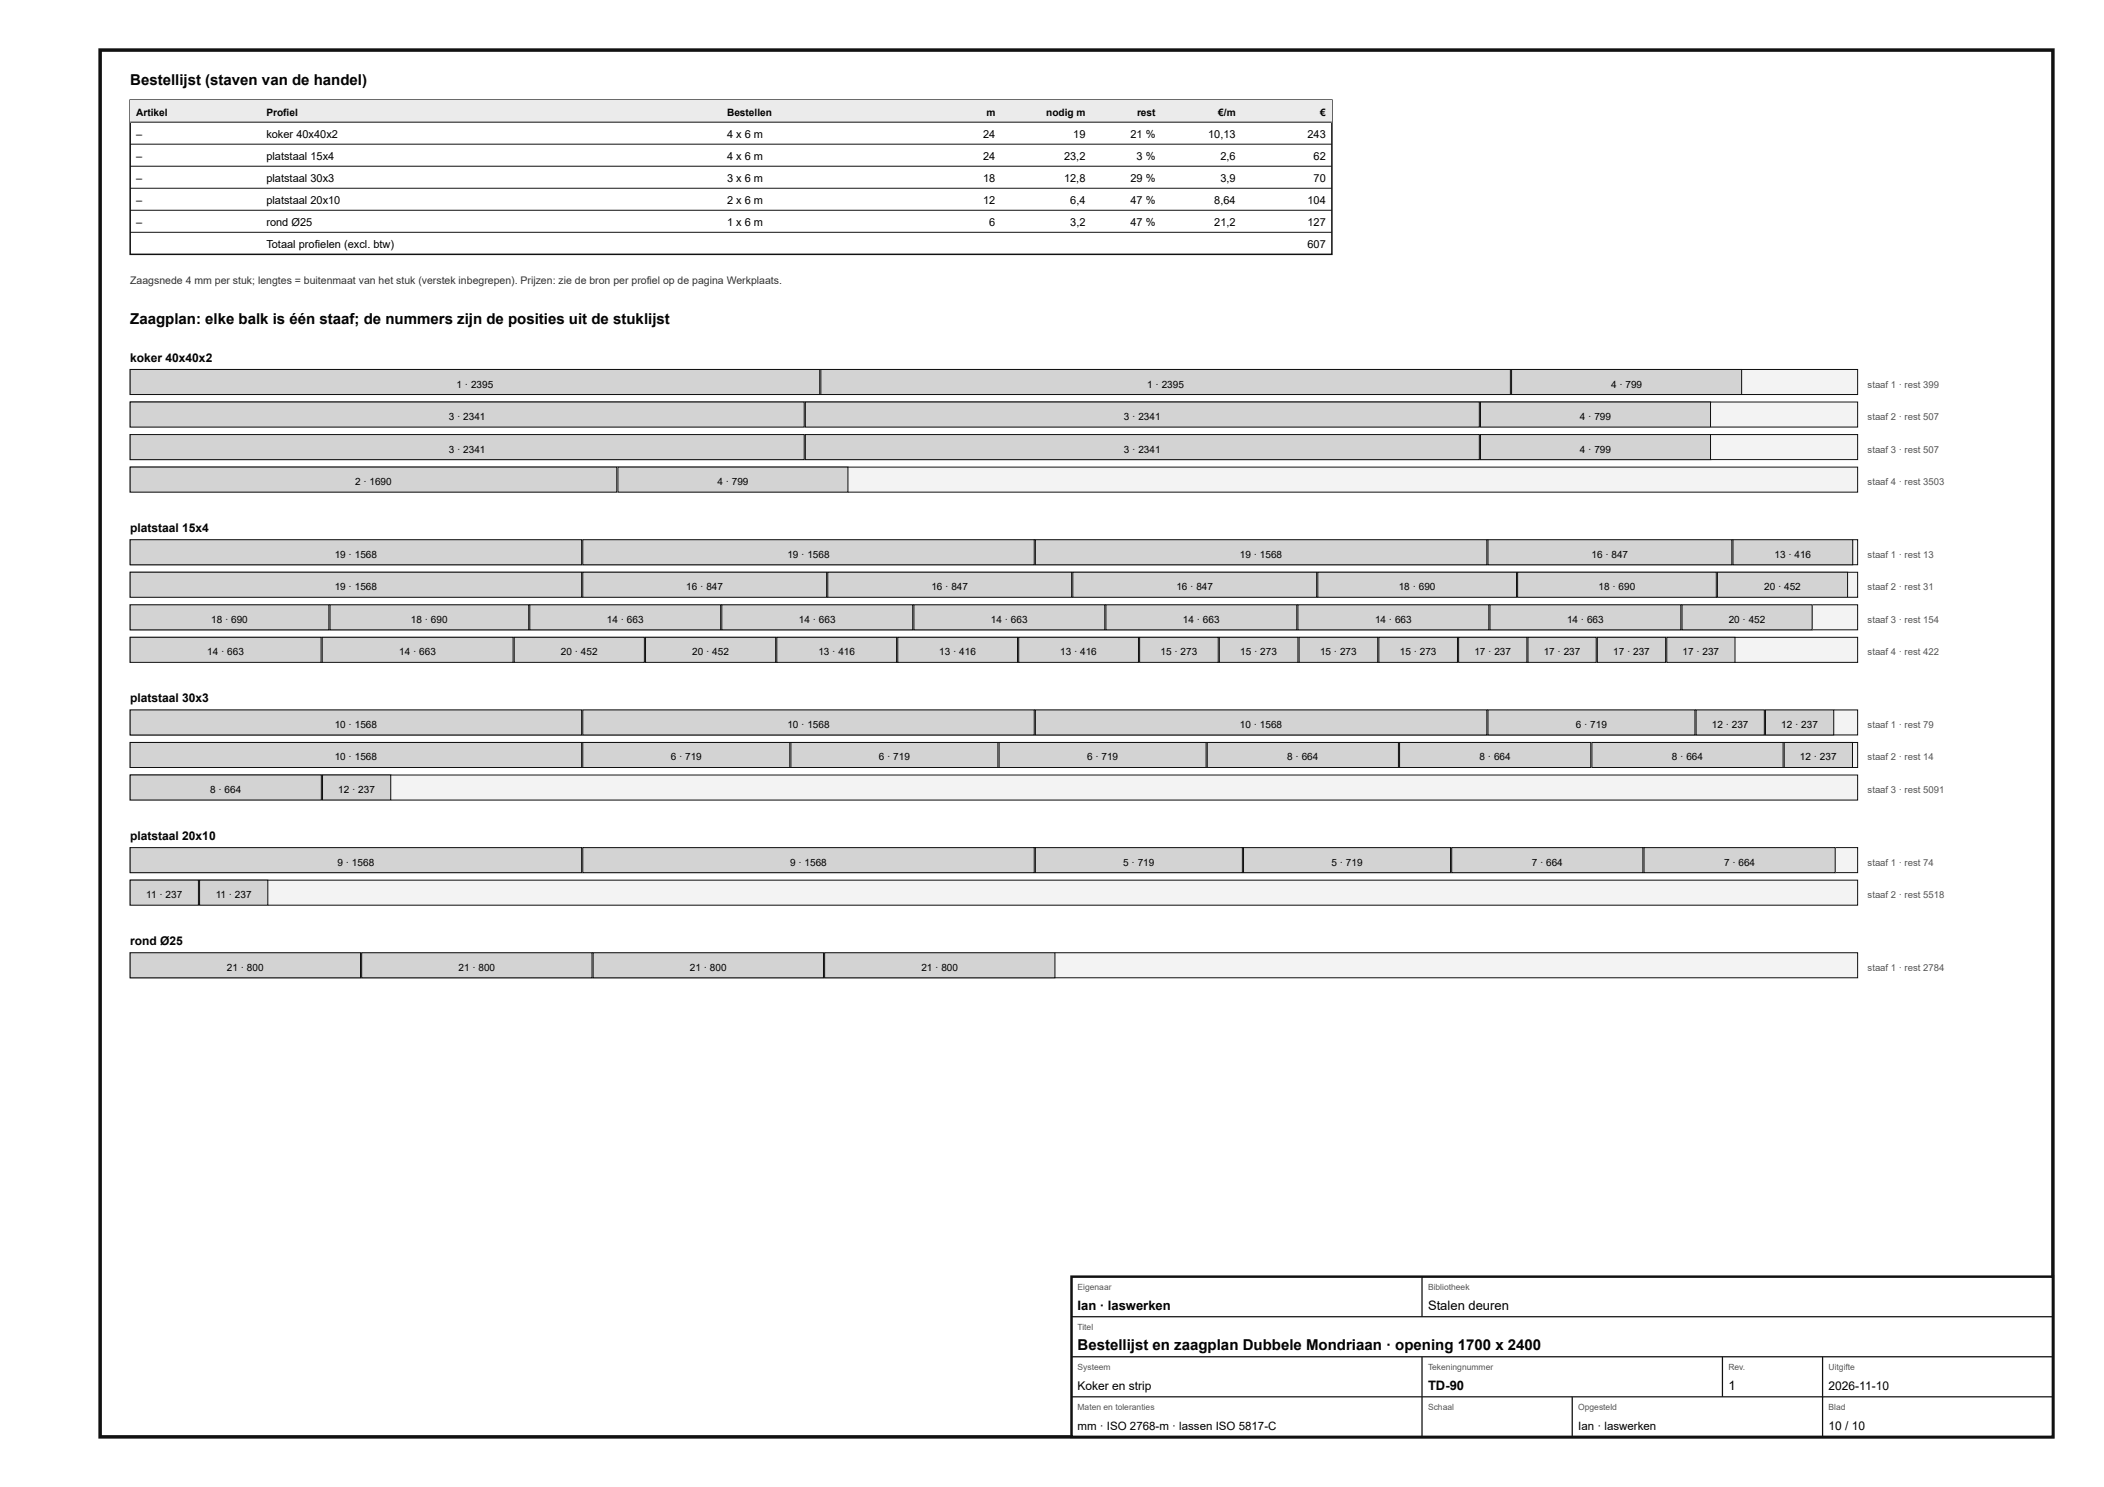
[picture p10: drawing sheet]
<svg xmlns="http://www.w3.org/2000/svg" width="420mm" height="297mm" viewBox="0 0 420 297" stroke-linecap="round" stroke-linejoin="round" font-family="sans-serif">
<defs><g id="words">
<g font-size="3">
<text x="26" y="17">Bestellijst (staven van de handel)</text>
<text x="26" y="64.8">Zaagplan: elke balk is één staaf; de nummers zijn de posities uit de stuklijst</text>
<text x="215.2" y="269.6">Bestellijst en zaagplan Dubbele Mondriaan · opening 1700 x 2400</text>
</g>
<g font-size="2.6">
<text x="215.2" y="261.6">Ian · laswerken</text>
<text x="285.2" y="261.6">Stalen deuren</text>
<text x="285.2" y="277.6">TD-90</text>
<text x="345.2" y="277.6">1</text>
</g>
<g font-size="2.4">
<text x="26" y="72.3">koker 40x40x2</text>
<text x="26" y="106.3">platstaal 15x4</text>
<text x="26" y="140.3">platstaal 30x3</text>
<text x="26" y="167.8">platstaal 20x10</text>
<text x="26" y="188.8">rond Ø25</text>
<text x="215.2" y="277.6">Koker en strip</text>
<text x="365.2" y="277.6">2026-11-10</text>
<text x="365.2" y="285.6">10 / 10</text>
</g>
<g font-size="2.3">
<text x="215.2" y="285.6">mm · ISO 2768-m · lassen ISO 5817-C</text>
<text x="315.2" y="285.6">Ian · laswerken</text>
</g>
<g font-size="2.2">
<text x="27.2" y="27.5">–</text>
<text x="53.2" y="27.5">koker 40x40x2</text>
<text x="145.2" y="27.5">4 x 6 m</text>
<text x="196.3" y="27.5">24</text>
<text x="214.3" y="27.5">19</text>
<text x="225.8" y="27.5">21 %</text>
<text x="241.3" y="27.5">10,13</text>
<text x="261.1" y="27.5">243</text>
<text x="27.2" y="31.9">–</text>
<text x="53.2" y="31.9">platstaal 15x4</text>
<text x="145.2" y="31.9">4 x 6 m</text>
<text x="196.3" y="31.9">24</text>
<text x="212.5" y="31.9">23,2</text>
<text x="227" y="31.9">3 %</text>
<text x="243.7" y="31.9">2,6</text>
<text x="262.3" y="31.9">62</text>
<text x="27.2" y="36.3">–</text>
<text x="27.2" y="40.7">–</text>
<text x="53.2" y="36.3">platstaal 30x3</text>
<text x="53.2" y="40.7">platstaal 20x10</text>
<text x="145.2" y="36.3">3 x 6 m</text>
<text x="145.2" y="40.7">2 x 6 m</text>
<text x="196.3" y="36.3">18</text>
<text x="196.3" y="40.7">12</text>
<text x="212.5" y="36.3">12,8</text>
<text x="213.7" y="40.7">6,4</text>
<text x="225.8" y="36.3">29 %</text>
<text x="225.8" y="40.7">47 %</text>
<text x="242.5" y="40.7">8,64</text>
<text x="243.7" y="36.3">3,9</text>
<text x="261.1" y="40.7">104</text>
<text x="262.3" y="36.3">70</text>
<text x="27.2" y="45.1">–</text>
<text x="53.2" y="45.1">rond Ø25</text>
<text x="145.2" y="45.1">1 x 6 m</text>
<text x="197.6" y="45.1">6</text>
<text x="213.7" y="45.1">3,2</text>
<text x="225.8" y="45.1">47 %</text>
<text x="242.5" y="45.1">21,2</text>
<text x="261.1" y="45.1">127</text>
<text x="53.2" y="49.5">Totaal profielen (excl. btw)</text>
<text x="261.1" y="49.5">607</text>
</g>
<text font-size="2.1" fill="#333" x="26" y="56.8">Zaagsnede 4 mm per stuk; lengtes = buitenmaat van het stuk (verstek inbegrepen). Prijzen: zie de bron per profiel op de pagina Werkplaats.</text>
<g font-size="2">
<text x="27.2" y="23.1">Artikel</text>
<text x="53.2" y="23.1">Profiel</text>
<text x="145.2" y="23.1">Bestellen</text>
<text x="197" y="23.1">m</text>
<text x="208.9" y="23.1">nodig m</text>
<text x="227.1" y="23.1">rest</text>
<text x="243.3" y="23.1">€/m</text>
<text x="263.7" y="23.1">€</text>
<text x="91.2" y="77.4">1 · 2395</text>
<text x="229.1" y="77.4">1 · 2395</text>
<text x="321.7" y="77.4">4 · 799</text>
<text x="89.6" y="83.9">3 · 2341</text>
<text x="224.5" y="83.9">3 · 2341</text>
<text x="315.5" y="83.9">4 · 799</text>
<text x="89.6" y="90.4">3 · 2341</text>
<text x="224.5" y="90.4">3 · 2341</text>
<text x="315.5" y="90.4">4 · 799</text>
<text x="70.9" y="96.9">2 · 1690</text>
<text x="143.3" y="96.9">4 · 799</text>
<text x="66.9" y="111.4">19 · 1568</text>
<text x="157.2" y="111.4">19 · 1568</text>
<text x="247.6" y="111.4">19 · 1568</text>
<text x="317.9" y="111.4">16 · 847</text>
<text x="354.4" y="111.4">13 · 416</text>
<text x="66.9" y="117.9">19 · 1568</text>
<text x="137.1" y="117.9">16 · 847</text>
<text x="186" y="117.9">16 · 847</text>
<text x="234.9" y="117.9">16 · 847</text>
<text x="279.4" y="117.9">18 · 690</text>
<text x="319.3" y="117.9">18 · 690</text>
<text x="352.3" y="117.9">20 · 452</text>
<text x="42.2" y="124.4">18 · 690</text>
<text x="82.1" y="124.4">18 · 690</text>
<text x="121.2" y="124.4">14 · 663</text>
<text x="159.6" y="124.4">14 · 663</text>
<text x="197.9" y="124.4">14 · 663</text>
<text x="236.3" y="124.4">14 · 663</text>
<text x="274.6" y="124.4">14 · 663</text>
<text x="313" y="124.4">14 · 663</text>
<text x="345.2" y="124.4">20 · 452</text>
<text x="41.4" y="130.9">14 · 663</text>
<text x="79.7" y="130.9">14 · 663</text>
<text x="112" y="130.9">20 · 452</text>
<text x="138.2" y="130.9">20 · 452</text>
<text x="163.4" y="130.9">13 · 416</text>
<text x="187.6" y="130.9">13 · 416</text>
<text x="211.7" y="130.9">13 · 416</text>
<text x="231.8" y="130.9">15 · 273</text>
<text x="247.7" y="130.9">15 · 273</text>
<text x="263.6" y="130.9">15 · 273</text>
<text x="279.6" y="130.9">15 · 273</text>
<text x="294.4" y="130.9">17 · 237</text>
<text x="308.3" y="130.9">17 · 237</text>
<text x="322.2" y="130.9">17 · 237</text>
<text x="336" y="130.9">17 · 237</text>
<text x="66.9" y="145.4">10 · 1568</text>
<text x="157.2" y="145.4">10 · 1568</text>
<text x="247.6" y="145.4">10 · 1568</text>
<text x="314.7" y="145.4">6 · 719</text>
<text x="341.9" y="145.4">12 · 237</text>
<text x="355.7" y="145.4">12 · 237</text>
<text x="66.9" y="151.9">10 · 1568</text>
<text x="133.9" y="151.9">6 · 719</text>
<text x="175.5" y="151.9">6 · 719</text>
<text x="217.1" y="151.9">6 · 719</text>
<text x="257.1" y="151.9">8 · 664</text>
<text x="295.5" y="151.9">8 · 664</text>
<text x="333.9" y="151.9">8 · 664</text>
<text x="359.5" y="151.9">12 · 237</text>
<text x="42" y="158.4">8 · 664</text>
<text x="67.6" y="158.4">12 · 237</text>
<text x="67.4" y="172.9">9 · 1568</text>
<text x="157.8" y="172.9">9 · 1568</text>
<text x="224.3" y="172.9">5 · 719</text>
<text x="265.9" y="172.9">5 · 719</text>
<text x="305.9" y="172.9">7 · 664</text>
<text x="344.3" y="172.9">7 · 664</text>
<text x="29.2" y="179.4">11 · 237</text>
<text x="43.1" y="179.4">11 · 237</text>
<text x="45.3" y="193.9">21 · 800</text>
<text x="91.6" y="193.9">21 · 800</text>
<text x="137.8" y="193.9">21 · 800</text>
<text x="184" y="193.9">21 · 800</text>
</g>
<g font-size="1.9" fill="#555">
<text x="373" y="77.4">staaf 1 · rest 399</text>
<text x="373" y="83.9">staaf 2 · rest 507</text>
<text x="373" y="90.4">staaf 3 · rest 507</text>
<text x="373" y="96.9">staaf 4 · rest 3503</text>
<text x="373" y="111.4">staaf 1 · rest 13</text>
<text x="373" y="117.9">staaf 2 · rest 31</text>
<text x="373" y="124.4">staaf 3 · rest 154</text>
<text x="373" y="130.9">staaf 4 · rest 422</text>
<text x="373" y="145.4">staaf 1 · rest 79</text>
<text x="373" y="151.9">staaf 2 · rest 14</text>
<text x="373" y="158.4">staaf 3 · rest 5091</text>
<text x="373" y="172.9">staaf 1 · rest 74</text>
<text x="373" y="179.4">staaf 2 · rest 5518</text>
<text x="373" y="193.9">staaf 1 · rest 2784</text>
</g>
<g font-size="1.7" fill="#555">
<text x="215.2" y="257.6">Eigenaar</text>
<text x="285.2" y="257.6">Bibliotheek</text>
<text x="215.2" y="265.6">Titel</text>
<text x="215.2" y="273.6">Systeem</text>
<text x="285.2" y="273.6">Tekeningnummer</text>
<text x="345.2" y="273.6">Rev.</text>
<text x="365.2" y="273.6">Uitgifte</text>
<text x="215.2" y="281.6">Maten en toleranties</text>
<text x="285.2" y="281.6">Schaal</text>
<text x="315.2" y="281.6">Opgesteld</text>
<text x="365.2" y="281.6">Blad</text>
</g>
</g></defs>
<path d="M20 10h390v277h-390z" fill="none" stroke="#111" stroke-width=".7" stroke-linecap="butt"/>
<path d="M26 20h240v30.8h-240z" fill="none" stroke="#111" stroke-width=".3"/>
<path d="M26 20h240v4.4h-240z" fill="#e9ecee"/>
<path d="M26 24.4h240M26 28.8h240M26 33.2h240M26 37.6h240M26 42h240M26 46.4h240" fill="none" stroke="#111" stroke-width=".2"/>
<path d="M26 73.8h345v5h-345z" fill="#f2f3f3"/>
<path d="M26 73.8h345v5h-345z" fill="none" stroke="#111" stroke-width=".2"/>
<path d="M26 73.8h137.7v5h-137.7z" fill="#cfd4d7"/>
<path d="M26 73.8h137.7v5h-137.7z" fill="none" stroke="#111" stroke-width=".2"/>
<path d="M163.9 73.8h137.7v5h-137.7z" fill="#cfd4d7"/>
<path d="M163.9 73.8h137.7v5h-137.7z" fill="none" stroke="#111" stroke-width=".2"/>
<path d="M301.9 73.8h45.9v5h-45.9z" fill="#cfd4d7"/>
<path d="M301.9 73.8h45.9v5h-45.9z" fill="none" stroke="#111" stroke-width=".2"/>
<path d="M26 80.3h345v5h-345z" fill="#f2f3f3"/>
<path d="M26 80.3h345v5h-345z" fill="none" stroke="#111" stroke-width=".2"/>
<path d="M26 80.3h134.6v5h-134.6z" fill="#cfd4d7"/>
<path d="M26 80.3h134.6v5h-134.6z" fill="none" stroke="#111" stroke-width=".2"/>
<path d="M160.8 80.3h134.6v5h-134.6z" fill="#cfd4d7"/>
<path d="M160.8 80.3h134.6v5h-134.6z" fill="none" stroke="#111" stroke-width=".2"/>
<path d="M295.7 80.3h45.9v5h-45.9z" fill="#cfd4d7"/>
<path d="M295.7 80.3h45.9v5h-45.9z" fill="none" stroke="#111" stroke-width=".2"/>
<path d="M26 86.8h345v5h-345z" fill="#f2f3f3"/>
<path d="M26 86.8h345v5h-345z" fill="none" stroke="#111" stroke-width=".2"/>
<path d="M26 86.8h134.6v5h-134.6z" fill="#cfd4d7"/>
<path d="M26 86.8h134.6v5h-134.6z" fill="none" stroke="#111" stroke-width=".2"/>
<path d="M160.8 86.8h134.6v5h-134.6z" fill="#cfd4d7"/>
<path d="M160.8 86.8h134.6v5h-134.6z" fill="none" stroke="#111" stroke-width=".2"/>
<path d="M295.7 86.8h45.9v5h-45.9z" fill="#cfd4d7"/>
<path d="M295.7 86.8h45.9v5h-45.9z" fill="none" stroke="#111" stroke-width=".2"/>
<path d="M26 93.3h345v5h-345z" fill="#f2f3f3"/>
<path d="M26 93.3h345v5h-345z" fill="none" stroke="#111" stroke-width=".2"/>
<path d="M26 93.3h97.2v5h-97.2z" fill="#cfd4d7"/>
<path d="M26 93.3h97.2v5h-97.2z" fill="none" stroke="#111" stroke-width=".2"/>
<path d="M123.4 93.3h45.9v5h-45.9z" fill="#cfd4d7"/>
<path d="M123.4 93.3h45.9v5h-45.9z" fill="none" stroke="#111" stroke-width=".2"/>
<path d="M26 107.8h345v5h-345z" fill="#f2f3f3"/>
<path d="M26 107.8h345v5h-345z" fill="none" stroke="#111" stroke-width=".2"/>
<path d="M26 107.8h90.2v5h-90.2z" fill="#cfd4d7"/>
<path d="M26 107.8h90.2v5h-90.2z" fill="none" stroke="#111" stroke-width=".2"/>
<path d="M116.4 107.8h90.1v5h-90.1z" fill="#cfd4d7"/>
<path d="M116.4 107.8h90.1v5h-90.1z" fill="none" stroke="#111" stroke-width=".2"/>
<path d="M206.8 107.8h90.1v5h-90.1z" fill="#cfd4d7"/>
<path d="M206.8 107.8h90.1v5h-90.1z" fill="none" stroke="#111" stroke-width=".2"/>
<path d="M297.2 107.8h48.7v5h-48.7z" fill="#cfd4d7"/>
<path d="M297.2 107.8h48.7v5h-48.7z" fill="none" stroke="#111" stroke-width=".2"/>
<path d="M346.1 107.8h23.9v5h-23.9z" fill="#cfd4d7"/>
<path d="M346.1 107.8h23.9v5h-23.9z" fill="none" stroke="#111" stroke-width=".2"/>
<path d="M26 114.3h345v5h-345z" fill="#f2f3f3"/>
<path d="M26 114.3h345v5h-345z" fill="none" stroke="#111" stroke-width=".2"/>
<path d="M26 114.3h90.2v5h-90.2z" fill="#cfd4d7"/>
<path d="M26 114.3h90.2v5h-90.2z" fill="none" stroke="#111" stroke-width=".2"/>
<path d="M116.4 114.3h48.7v5h-48.7z" fill="#cfd4d7"/>
<path d="M116.4 114.3h48.7v5h-48.7z" fill="none" stroke="#111" stroke-width=".2"/>
<path d="M165.3 114.3h48.7v5h-48.7z" fill="#cfd4d7"/>
<path d="M165.3 114.3h48.7v5h-48.7z" fill="none" stroke="#111" stroke-width=".2"/>
<path d="M214.3 114.3h48.7v5h-48.7z" fill="#cfd4d7"/>
<path d="M214.3 114.3h48.7v5h-48.7z" fill="none" stroke="#111" stroke-width=".2"/>
<path d="M263.2 114.3h39.7v5h-39.7z" fill="#cfd4d7"/>
<path d="M263.2 114.3h39.7v5h-39.7z" fill="none" stroke="#111" stroke-width=".2"/>
<path d="M303.1 114.3h39.7v5h-39.7z" fill="#cfd4d7"/>
<path d="M303.1 114.3h39.7v5h-39.7z" fill="none" stroke="#111" stroke-width=".2"/>
<path d="M343 114.3h26v5h-26z" fill="#cfd4d7"/>
<path d="M343 114.3h26v5h-26z" fill="none" stroke="#111" stroke-width=".2"/>
<path d="M26 120.8h345v5h-345z" fill="#f2f3f3"/>
<path d="M26 120.8h345v5h-345z" fill="none" stroke="#111" stroke-width=".2"/>
<path d="M26 120.8h39.7v5h-39.7z" fill="#cfd4d7"/>
<path d="M26 120.8h39.7v5h-39.7z" fill="none" stroke="#111" stroke-width=".2"/>
<path d="M65.9 120.8h39.7v5h-39.7z" fill="#cfd4d7"/>
<path d="M65.9 120.8h39.7v5h-39.7z" fill="none" stroke="#111" stroke-width=".2"/>
<path d="M105.8 120.8h38.1v5h-38.1z" fill="#cfd4d7"/>
<path d="M105.8 120.8h38.1v5h-38.1z" fill="none" stroke="#111" stroke-width=".2"/>
<path d="M144.2 120.8h38.1v5h-38.1z" fill="#cfd4d7"/>
<path d="M144.2 120.8h38.1v5h-38.1z" fill="none" stroke="#111" stroke-width=".2"/>
<path d="M182.5 120.8h38.1v5h-38.1z" fill="#cfd4d7"/>
<path d="M182.5 120.8h38.1v5h-38.1z" fill="none" stroke="#111" stroke-width=".2"/>
<path d="M220.9 120.8h38.1v5h-38.1z" fill="#cfd4d7"/>
<path d="M220.9 120.8h38.1v5h-38.1z" fill="none" stroke="#111" stroke-width=".2"/>
<path d="M259.2 120.8h38.1v5h-38.1z" fill="#cfd4d7"/>
<path d="M259.2 120.8h38.1v5h-38.1z" fill="none" stroke="#111" stroke-width=".2"/>
<path d="M297.6 120.8h38.1v5h-38.1z" fill="#cfd4d7"/>
<path d="M297.6 120.8h38.1v5h-38.1z" fill="none" stroke="#111" stroke-width=".2"/>
<path d="M335.9 120.8h26v5h-26z" fill="#cfd4d7"/>
<path d="M335.9 120.8h26v5h-26z" fill="none" stroke="#111" stroke-width=".2"/>
<path d="M26 127.3h345v5h-345z" fill="#f2f3f3"/>
<path d="M26 127.3h345v5h-345z" fill="none" stroke="#111" stroke-width=".2"/>
<path d="M26 127.3h38.1v5h-38.1z" fill="#cfd4d7"/>
<path d="M26 127.3h38.1v5h-38.1z" fill="none" stroke="#111" stroke-width=".2"/>
<path d="M64.3 127.3h38.2v5h-38.2z" fill="#cfd4d7"/>
<path d="M64.3 127.3h38.2v5h-38.2z" fill="none" stroke="#111" stroke-width=".2"/>
<path d="M102.7 127.3h26v5h-26z" fill="#cfd4d7"/>
<path d="M102.7 127.3h26v5h-26z" fill="none" stroke="#111" stroke-width=".2"/>
<path d="M128.9 127.3h26v5h-26z" fill="#cfd4d7"/>
<path d="M128.9 127.3h26v5h-26z" fill="none" stroke="#111" stroke-width=".2"/>
<path d="M155.1 127.3h24v5h-24z" fill="#cfd4d7"/>
<path d="M155.1 127.3h24v5h-24z" fill="none" stroke="#111" stroke-width=".2"/>
<path d="M179.3 127.3h23.9v5h-23.9z" fill="#cfd4d7"/>
<path d="M179.3 127.3h23.9v5h-23.9z" fill="none" stroke="#111" stroke-width=".2"/>
<path d="M203.4 127.3h24v5h-24z" fill="#cfd4d7"/>
<path d="M203.4 127.3h24v5h-24z" fill="none" stroke="#111" stroke-width=".2"/>
<path d="M227.6 127.3h15.7v5h-15.7z" fill="#cfd4d7"/>
<path d="M227.6 127.3h15.7v5h-15.7z" fill="none" stroke="#111" stroke-width=".2"/>
<path d="M243.5 127.3h15.7v5h-15.7z" fill="#cfd4d7"/>
<path d="M243.5 127.3h15.7v5h-15.7z" fill="none" stroke="#111" stroke-width=".2"/>
<path d="M259.4 127.3h15.7v5h-15.7z" fill="#cfd4d7"/>
<path d="M259.4 127.3h15.7v5h-15.7z" fill="none" stroke="#111" stroke-width=".2"/>
<path d="M275.4 127.3h15.7v5h-15.7z" fill="#cfd4d7"/>
<path d="M275.4 127.3h15.7v5h-15.7z" fill="none" stroke="#111" stroke-width=".2"/>
<path d="M291.3 127.3h13.6v5h-13.6z" fill="#cfd4d7"/>
<path d="M291.3 127.3h13.6v5h-13.6z" fill="none" stroke="#111" stroke-width=".2"/>
<path d="M305.2 127.3h13.6v5h-13.6z" fill="#cfd4d7"/>
<path d="M305.2 127.3h13.6v5h-13.6z" fill="none" stroke="#111" stroke-width=".2"/>
<path d="M319 127.3h13.6v5h-13.6z" fill="#cfd4d7"/>
<path d="M319 127.3h13.6v5h-13.6z" fill="none" stroke="#111" stroke-width=".2"/>
<path d="M332.9 127.3h13.6v5h-13.6z" fill="#cfd4d7"/>
<path d="M332.9 127.3h13.6v5h-13.6z" fill="none" stroke="#111" stroke-width=".2"/>
<path d="M26 141.8h345v5h-345z" fill="#f2f3f3"/>
<path d="M26 141.8h345v5h-345z" fill="none" stroke="#111" stroke-width=".2"/>
<path d="M26 141.8h90.2v5h-90.2z" fill="#cfd4d7"/>
<path d="M26 141.8h90.2v5h-90.2z" fill="none" stroke="#111" stroke-width=".2"/>
<path d="M116.4 141.8h90.1v5h-90.1z" fill="#cfd4d7"/>
<path d="M116.4 141.8h90.1v5h-90.1z" fill="none" stroke="#111" stroke-width=".2"/>
<path d="M206.8 141.8h90.1v5h-90.1z" fill="#cfd4d7"/>
<path d="M206.8 141.8h90.1v5h-90.1z" fill="none" stroke="#111" stroke-width=".2"/>
<path d="M297.2 141.8h41.3v5h-41.3z" fill="#cfd4d7"/>
<path d="M297.2 141.8h41.3v5h-41.3z" fill="none" stroke="#111" stroke-width=".2"/>
<path d="M338.7 141.8h13.7v5h-13.7z" fill="#cfd4d7"/>
<path d="M338.7 141.8h13.7v5h-13.7z" fill="none" stroke="#111" stroke-width=".2"/>
<path d="M352.6 141.8h13.6v5h-13.6z" fill="#cfd4d7"/>
<path d="M352.6 141.8h13.6v5h-13.6z" fill="none" stroke="#111" stroke-width=".2"/>
<path d="M26 148.3h345v5h-345z" fill="#f2f3f3"/>
<path d="M26 148.3h345v5h-345z" fill="none" stroke="#111" stroke-width=".2"/>
<path d="M26 148.3h90.2v5h-90.2z" fill="#cfd4d7"/>
<path d="M26 148.3h90.2v5h-90.2z" fill="none" stroke="#111" stroke-width=".2"/>
<path d="M116.4 148.3h41.3v5h-41.3z" fill="#cfd4d7"/>
<path d="M116.4 148.3h41.3v5h-41.3z" fill="none" stroke="#111" stroke-width=".2"/>
<path d="M158 148.3h41.3v5h-41.3z" fill="#cfd4d7"/>
<path d="M158 148.3h41.3v5h-41.3z" fill="none" stroke="#111" stroke-width=".2"/>
<path d="M199.5 148.3h41.4v5h-41.4z" fill="#cfd4d7"/>
<path d="M199.5 148.3h41.4v5h-41.4z" fill="none" stroke="#111" stroke-width=".2"/>
<path d="M241.1 148.3h38.2v5h-38.2z" fill="#cfd4d7"/>
<path d="M241.1 148.3h38.2v5h-38.2z" fill="none" stroke="#111" stroke-width=".2"/>
<path d="M279.5 148.3h38.2v5h-38.2z" fill="#cfd4d7"/>
<path d="M279.5 148.3h38.2v5h-38.2z" fill="none" stroke="#111" stroke-width=".2"/>
<path d="M317.9 148.3h38.2v5h-38.2z" fill="#cfd4d7"/>
<path d="M317.9 148.3h38.2v5h-38.2z" fill="none" stroke="#111" stroke-width=".2"/>
<path d="M356.3 148.3h13.7v5h-13.7z" fill="#cfd4d7"/>
<path d="M356.3 148.3h13.7v5h-13.7z" fill="none" stroke="#111" stroke-width=".2"/>
<path d="M26 154.8h345v5h-345z" fill="#f2f3f3"/>
<path d="M26 154.8h345v5h-345z" fill="none" stroke="#111" stroke-width=".2"/>
<path d="M26 154.8h38.2v5h-38.2z" fill="#cfd4d7"/>
<path d="M26 154.8h38.2v5h-38.2z" fill="none" stroke="#111" stroke-width=".2"/>
<path d="M64.4 154.8h13.6v5h-13.6z" fill="#cfd4d7"/>
<path d="M64.4 154.8h13.6v5h-13.6z" fill="none" stroke="#111" stroke-width=".2"/>
<path d="M26 169.3h345v5h-345z" fill="#f2f3f3"/>
<path d="M26 169.3h345v5h-345z" fill="none" stroke="#111" stroke-width=".2"/>
<path d="M26 169.3h90.2v5h-90.2z" fill="#cfd4d7"/>
<path d="M26 169.3h90.2v5h-90.2z" fill="none" stroke="#111" stroke-width=".2"/>
<path d="M116.4 169.3h90.1v5h-90.1z" fill="#cfd4d7"/>
<path d="M116.4 169.3h90.1v5h-90.1z" fill="none" stroke="#111" stroke-width=".2"/>
<path d="M206.8 169.3h41.3v5h-41.3z" fill="#cfd4d7"/>
<path d="M206.8 169.3h41.3v5h-41.3z" fill="none" stroke="#111" stroke-width=".2"/>
<path d="M248.3 169.3h41.4v5h-41.4z" fill="#cfd4d7"/>
<path d="M248.3 169.3h41.4v5h-41.4z" fill="none" stroke="#111" stroke-width=".2"/>
<path d="M289.9 169.3h38.2v5h-38.2z" fill="#cfd4d7"/>
<path d="M289.9 169.3h38.2v5h-38.2z" fill="none" stroke="#111" stroke-width=".2"/>
<path d="M328.3 169.3h38.2v5h-38.2z" fill="#cfd4d7"/>
<path d="M328.3 169.3h38.2v5h-38.2z" fill="none" stroke="#111" stroke-width=".2"/>
<path d="M26 175.8h345v5h-345z" fill="#f2f3f3"/>
<path d="M26 175.8h345v5h-345z" fill="none" stroke="#111" stroke-width=".2"/>
<path d="M26 175.8h13.6v5h-13.6z" fill="#cfd4d7"/>
<path d="M26 175.8h13.6v5h-13.6z" fill="none" stroke="#111" stroke-width=".2"/>
<path d="M39.9 175.8h13.6v5h-13.6z" fill="#cfd4d7"/>
<path d="M39.9 175.8h13.6v5h-13.6z" fill="none" stroke="#111" stroke-width=".2"/>
<path d="M26 190.3h345v5h-345z" fill="#f2f3f3"/>
<path d="M26 190.3h345v5h-345z" fill="none" stroke="#111" stroke-width=".2"/>
<path d="M26 190.3h46v5h-46z" fill="#cfd4d7"/>
<path d="M26 190.3h46v5h-46z" fill="none" stroke="#111" stroke-width=".2"/>
<path d="M72.2 190.3h46v5h-46z" fill="#cfd4d7"/>
<path d="M72.2 190.3h46v5h-46z" fill="none" stroke="#111" stroke-width=".2"/>
<path d="M118.5 190.3h46v5h-46z" fill="#cfd4d7"/>
<path d="M118.5 190.3h46v5h-46z" fill="none" stroke="#111" stroke-width=".2"/>
<path d="M164.7 190.3h46v5h-46z" fill="#cfd4d7"/>
<path d="M164.7 190.3h46v5h-46z" fill="none" stroke="#111" stroke-width=".2"/>
<path d="M214 255h196v32h-196z" fill="#fff"/>
<path d="M214 255h196v32h-196z" fill="none" stroke="#111" stroke-width=".5"/>
<path d="M284 255v8M214 263h196M214 271h196M214 279h196M284 271v16M314 279v8M344 271v8M364 271v16" fill="none" stroke="#111" stroke-width=".25"/>
<use href="#words"/>
</svg>
